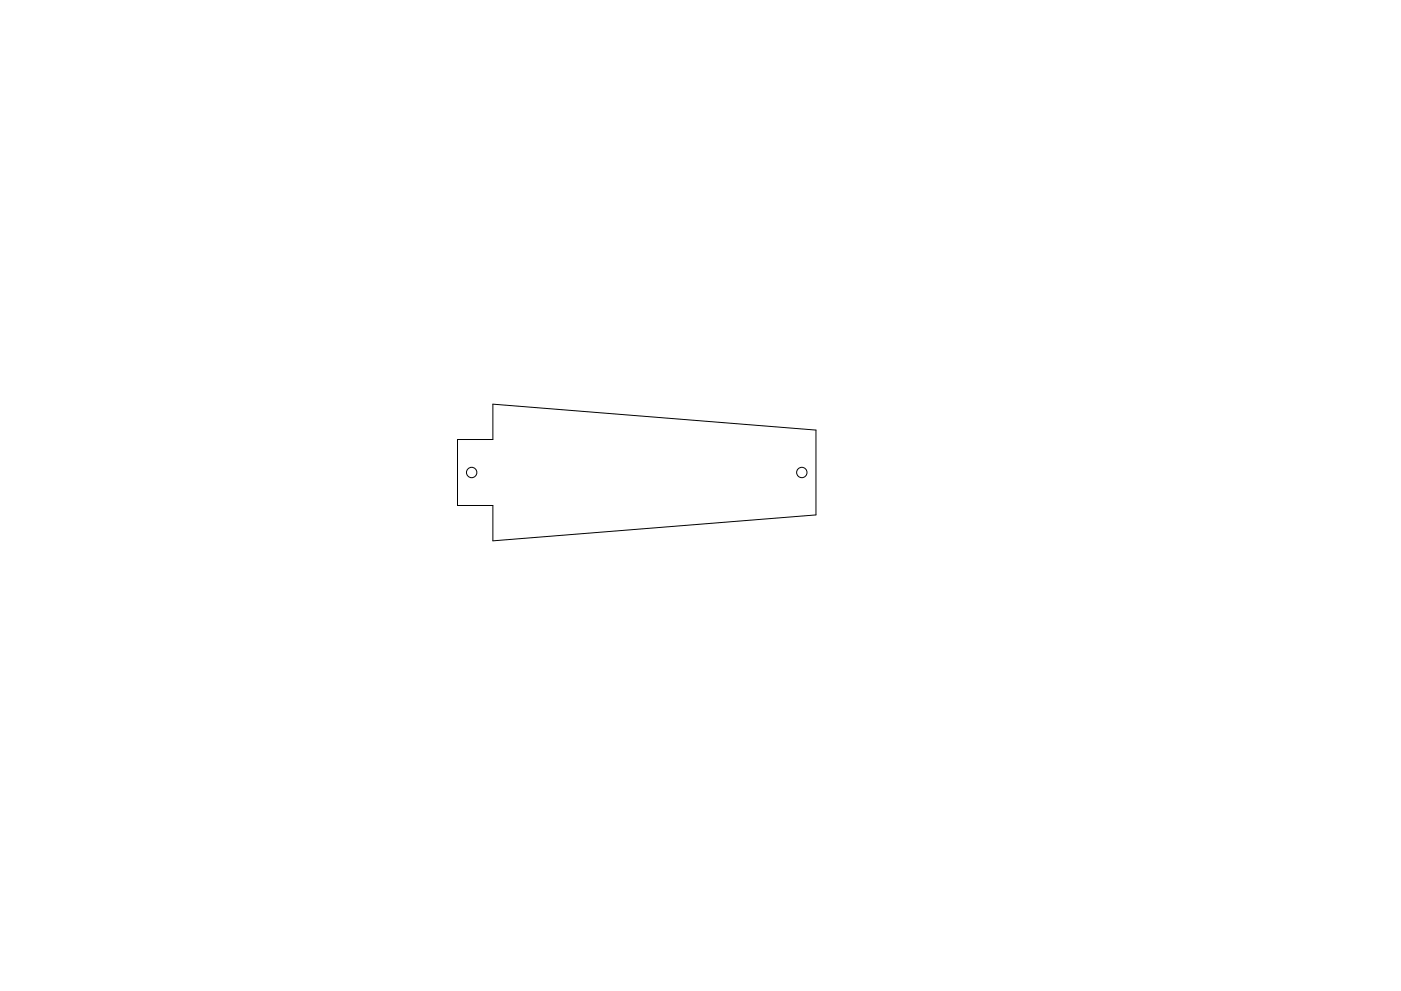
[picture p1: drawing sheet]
<svg xmlns="http://www.w3.org/2000/svg" width="297mm" height="210mm" viewBox="0 0 297 210" stroke-linecap="round" stroke-linejoin="round" font-family="sans-serif">
<g fill="none" stroke="#000" stroke-width=".21">
<path d="M104.5 85.7l68.5 5.5v18l-68.5 5.5v-7.5h-7.5v-14h7.5z"/>
<circle cx="100" cy="100.2" r="1.1"/>
<circle cx="170" cy="100.2" r="1.1"/>
</g>
</svg>
